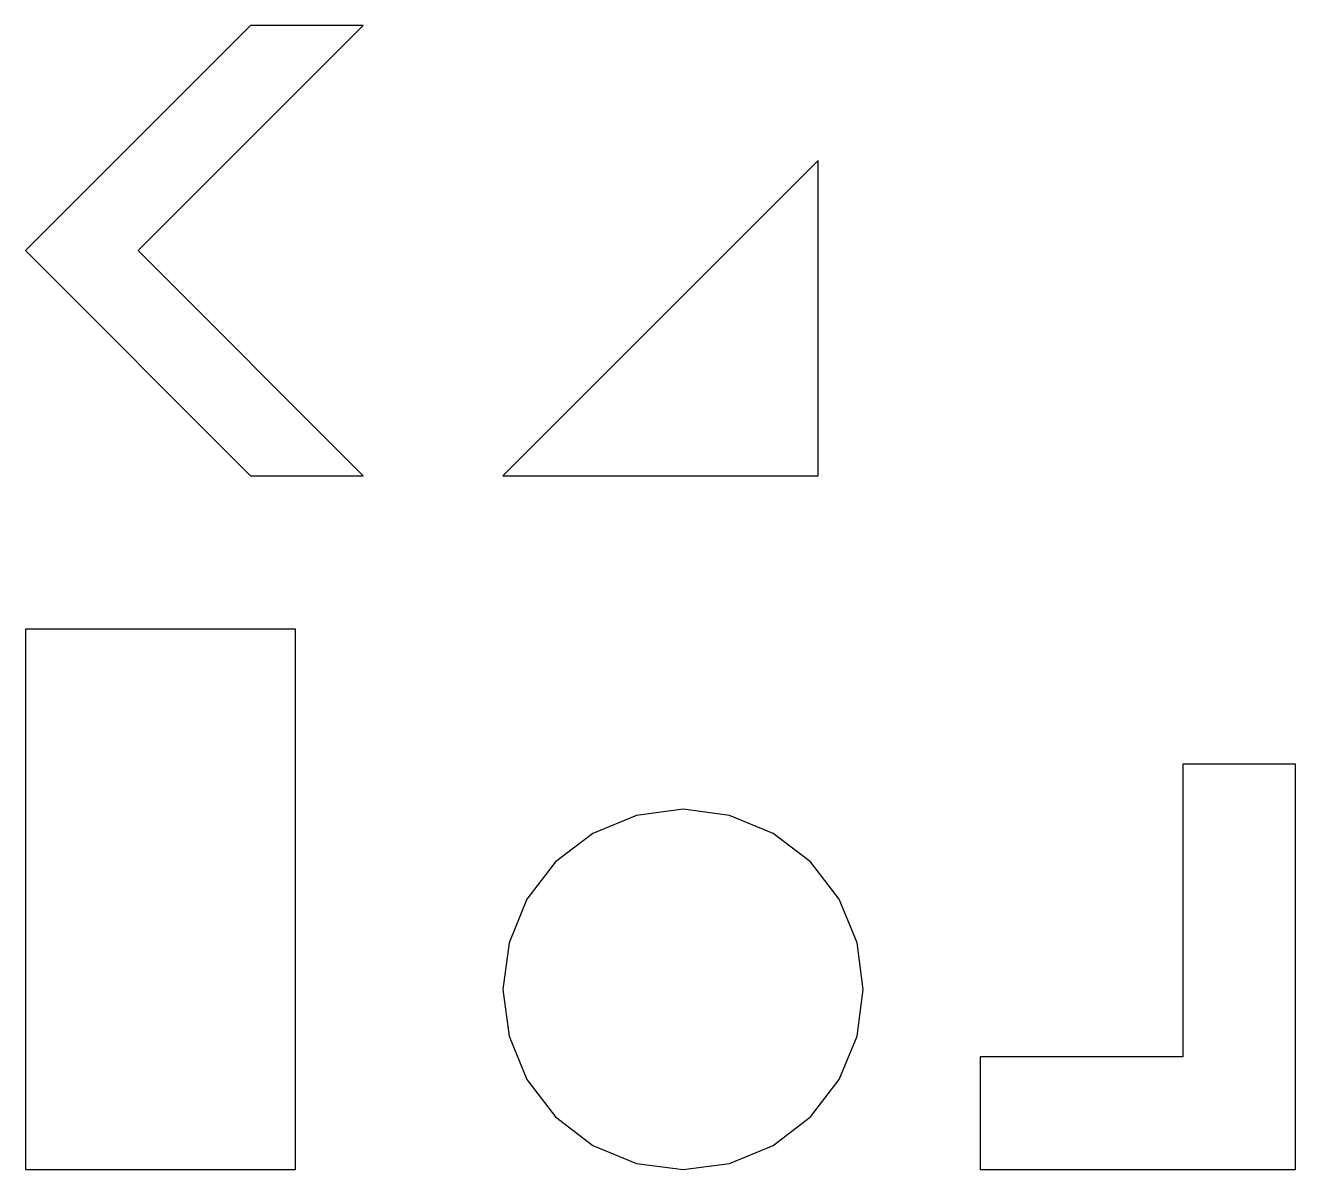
# Model space of a CAD drawing. Header units: millimetres. Extents: x 0 to 564, y 0 to 508.
import ezdxf

# ---------------------------------------------------------------- set-up
doc = ezdxf.new("R2010")
doc.units = ezdxf.units.MM
for name, color, linetype in [('PART001', 7, 'Continuous'), ('PART002', 7, 'Continuous'), ('PART003', 7, 'Continuous'), ('PART004', 7, 'Continuous'), ('PART005', 7, 'Continuous')]:
    doc.layers.add(name, color=color, linetype=linetype)

msp = doc.modelspace()

# ---------------------------------------------------------------- linework, layer by layer
at = {"layer": 'PART001'}
msp.add_lwpolyline([(0, 240), (0, 0), (120, 0), (120, 240)], close=True, dxfattribs=at)
at = {"layer": 'PART002'}
msp.add_lwpolyline([(372, 80), (369.27, 100.71), (361.28, 120), (348.57, 136.57), (332, 149.28), (312.71, 157.27), (292, 160), (271.29, 157.27), (252, 149.28), (235.43, 136.57), (222.72, 120), (214.73, 100.71), (212, 80), (214.73, 59.29), (222.72, 40), (235.43, 23.43), (252, 10.72), (271.29, 2.73), (292, 0), (312.71, 2.73), (332, 10.72), (348.57, 23.43), (361.28, 40), (369.27, 59.29)], close=True, dxfattribs=at)
at = {"layer": 'PART003'}
msp.add_lwpolyline([(564, 0), (564, 180), (514, 180), (514, 50), (424, 50), (424, 0)], close=True, dxfattribs=at)
at = {"layer": 'PART004'}
msp.add_lwpolyline([(150, 308), (50, 408), (150, 508), (100, 508), (0, 408), (100, 308)], close=True, dxfattribs=at)
at = {"layer": 'PART005'}
msp.add_lwpolyline([(352, 308), (352, 448), (212, 308)], close=True, dxfattribs=at)

doc.saveas('drawing.dxf')
